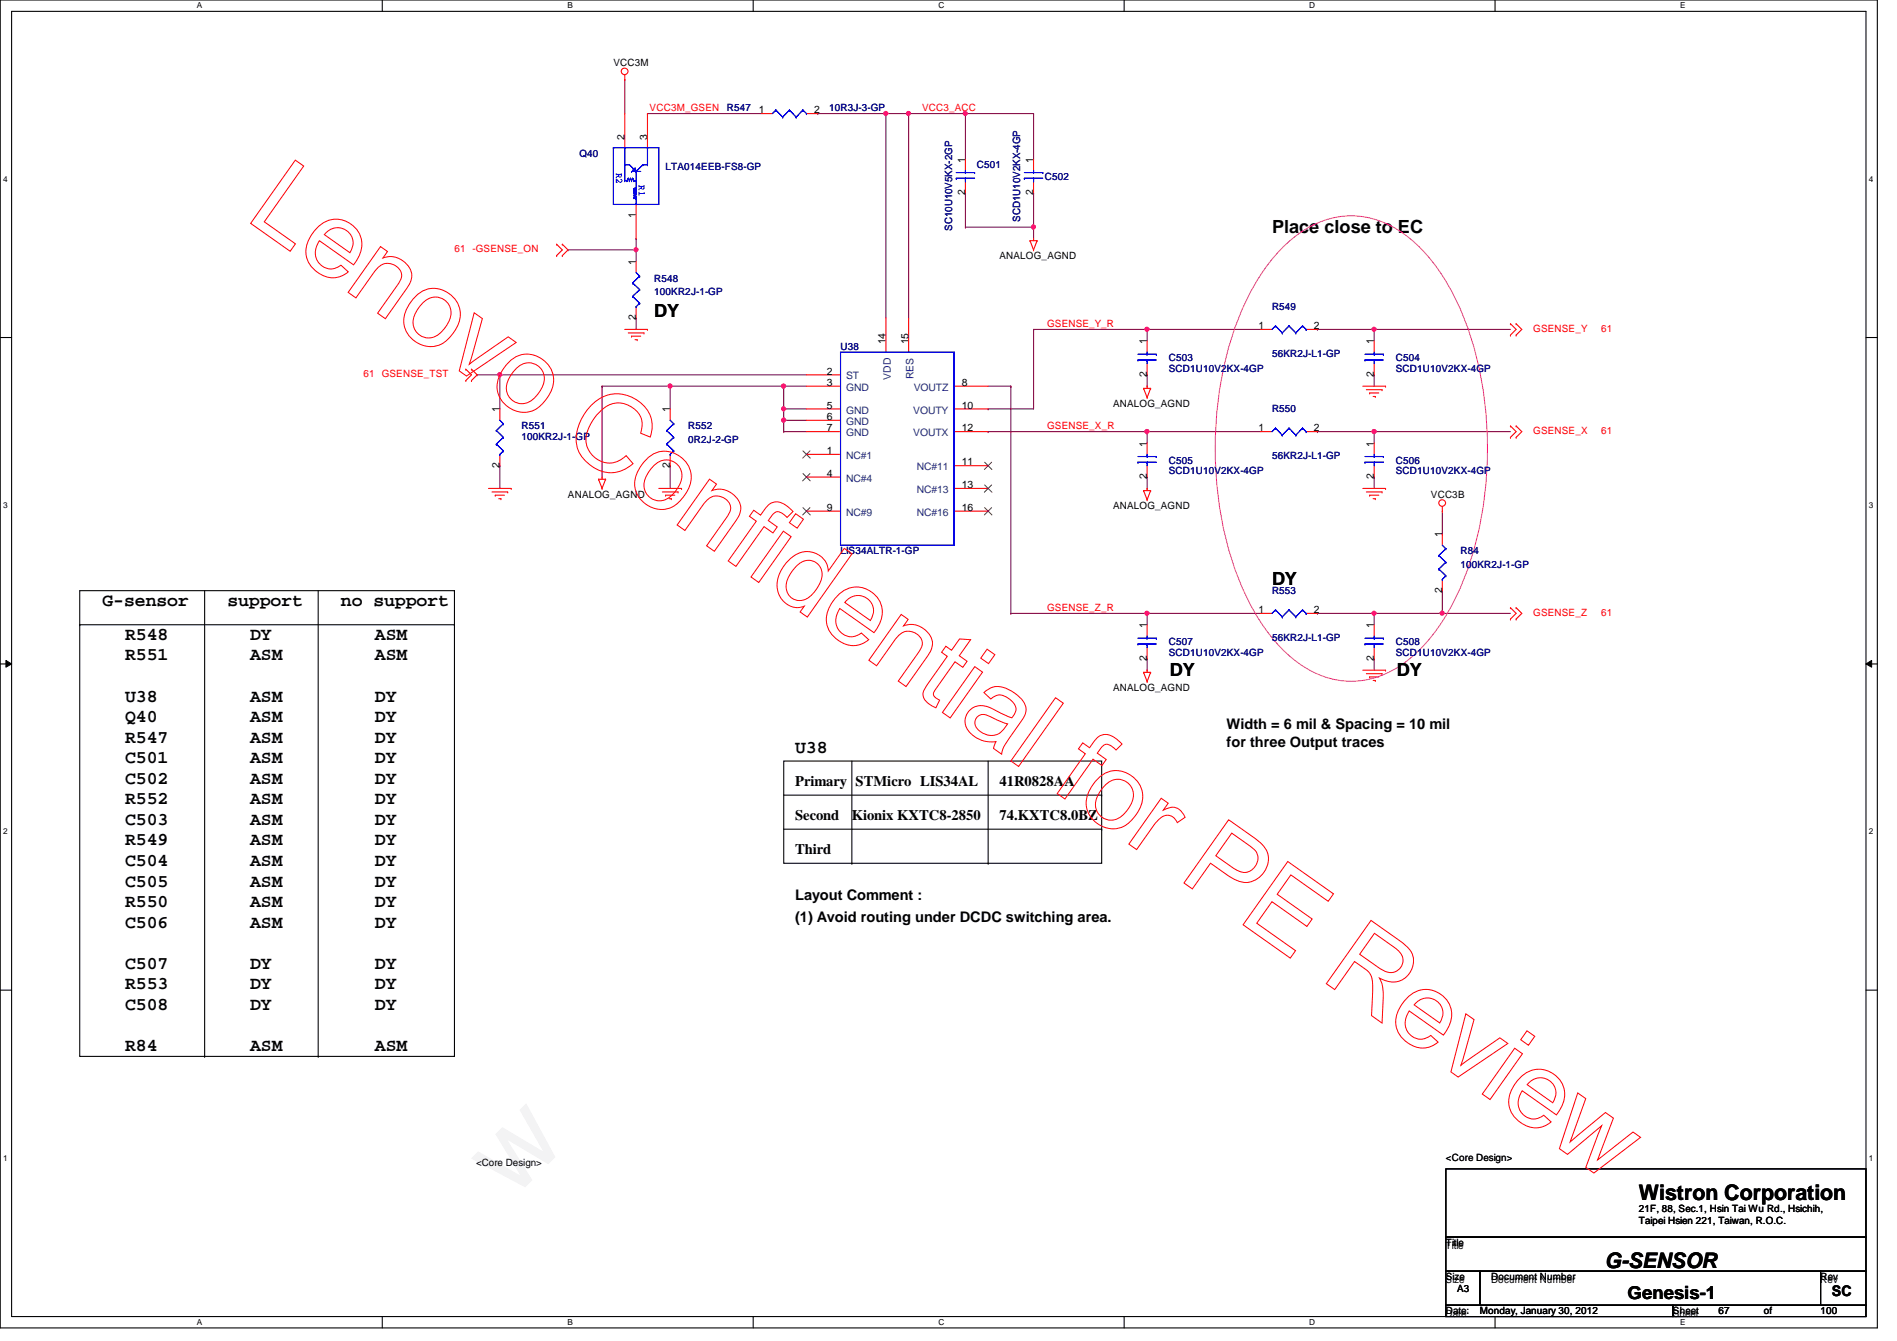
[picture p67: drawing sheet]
<svg xmlns="http://www.w3.org/2000/svg" width="297mm" height="210mm" viewBox="0 0 297 210" stroke-linecap="round" stroke-linejoin="round" font-family="sans-serif">
<defs><g id="words">
<g font-size="3.3">
<text x="256.6" y="187.9">Wistron Corporation</text>
<text x="251.3" y="198.5">G-SENSOR</text>
</g>
<g font-size="2.8">
<text x="199.2" y="36.4">Place close to EC</text>
<text x="102.4" y="49.6">DY</text>
<text x="16" y="94.8">G-sensor</text>
<text x="35.6" y="94.8">support</text>
<text x="53.4" y="94.8">no support</text>
<text x="199.2" y="91.5">DY</text>
<text x="19.6" y="100.2">R548</text>
<text x="39.2" y="100.2">DY</text>
<text x="58.7" y="100.2">ASM</text>
<text x="19.6" y="103.4">R551</text>
<text x="39.2" y="103.4">ASM</text>
<text x="58.7" y="103.4">ASM</text>
<text x="183.2" y="105.7">DY</text>
<text x="218.7" y="105.7">DY</text>
<text x="19.6" y="109.8">U38</text>
<text x="19.6" y="113">Q40</text>
<text x="39.2" y="109.8">ASM</text>
<text x="39.2" y="113">ASM</text>
<text x="58.7" y="109.8">DY</text>
<text x="58.7" y="113">DY</text>
<text x="19.6" y="116.2">R547</text>
<text x="19.6" y="119.5">C501</text>
<text x="39.2" y="116.2">ASM</text>
<text x="39.2" y="119.5">ASM</text>
<text x="58.7" y="116.2">DY</text>
<text x="58.7" y="119.5">DY</text>
<text x="124.5" y="117.9">U38</text>
<text x="19.6" y="122.7">C502</text>
<text x="19.6" y="125.9">R552</text>
<text x="39.2" y="122.7">ASM</text>
<text x="39.2" y="125.9">ASM</text>
<text x="58.7" y="122.7">DY</text>
<text x="58.7" y="125.9">DY</text>
<text x="19.6" y="129.1">C503</text>
<text x="39.2" y="129.1">ASM</text>
<text x="58.7" y="129.1">DY</text>
<text x="19.6" y="132.3">R549</text>
<text x="19.6" y="135.6">C504</text>
<text x="39.2" y="132.3">ASM</text>
<text x="39.2" y="135.6">ASM</text>
<text x="58.7" y="132.3">DY</text>
<text x="58.7" y="135.6">DY</text>
<text x="19.6" y="138.8">C505</text>
<text x="19.6" y="142">R550</text>
<text x="39.2" y="138.8">ASM</text>
<text x="39.2" y="142">ASM</text>
<text x="58.7" y="138.8">DY</text>
<text x="58.7" y="142">DY</text>
<text x="19.6" y="145.2">C506</text>
<text x="39.2" y="145.2">ASM</text>
<text x="58.7" y="145.2">DY</text>
<text x="19.6" y="151.6">C507</text>
<text x="19.6" y="154.9">R553</text>
<text x="39.2" y="151.6">DY</text>
<text x="39.2" y="154.9">DY</text>
<text x="58.7" y="151.6">DY</text>
<text x="58.7" y="154.9">DY</text>
<text x="19.6" y="158.1">C508</text>
<text x="39.2" y="158.1">DY</text>
<text x="58.7" y="158.1">DY</text>
<text x="19.6" y="164.5">R84</text>
<text x="39.2" y="164.5">ASM</text>
<text x="58.7" y="164.5">ASM</text>
<text x="254.8" y="203.4">Genesis-1</text>
</g>
<g font-size="2.3">
<text x="192.1" y="114.1">Width = 6 mil &amp; Spacing = 10 mil</text>
<text x="192.1" y="116.9">for three Output traces</text>
<text x="124.5" y="123">Primary</text>
<text x="134" y="123">STMicro LIS34AL</text>
<text x="156.5" y="123">41R0828AA</text>
<text x="124.5" y="128.4">Second</text>
<text x="133.4" y="128.4">Kionix KXTC8-2850</text>
<text x="156.5" y="128.4">74.KXTC8.0BZ</text>
<text x="124.5" y="133.7">Third</text>
<text x="124.5" y="140.8">Layout Comment :</text>
<text x="124.5" y="144.4">(1) Avoid routing under DCDC switching area.</text>
<text x="286.8" y="202.9">SC</text>
</g>
<g font-size="1.6">
<text x="96.1" y="10.3">VCC3M</text>
<text x="118.8" y="17.7">1</text>
<text x="127.5" y="17.7">2</text>
<text x="97.8" y="21.9" transform="rotate(-90 97.8 21.9)">2</text>
<text x="101.3" y="21.9" transform="rotate(-90 101.3 21.9)">3</text>
<text x="151.1" y="25.4" transform="rotate(-90 151.1 25.4)">1</text>
<text x="161.8" y="25.4" transform="rotate(-90 161.8 25.4)">1</text>
<text x="99.6" y="34.1" transform="rotate(-90 99.6 34.1)">1</text>
<text x="151.1" y="30.6" transform="rotate(-90 151.1 30.6)">2</text>
<text x="161.8" y="30.6" transform="rotate(-90 161.8 30.6)">2</text>
<text x="99.6" y="41.4" transform="rotate(-90 99.6 41.4)">1</text>
<text x="156.5" y="40.6">ANALOG_AGND</text>
<text x="99.6" y="50.1" transform="rotate(-90 99.6 50.1)">2</text>
<text x="138.7" y="53.9" transform="rotate(-90 138.7 53.9)">14</text>
<text x="142.2" y="53.9" transform="rotate(-90 142.2 53.9)">15</text>
<text x="179.6" y="53.9" transform="rotate(-90 179.6 53.9)">1</text>
<text x="197.1" y="51.5">1</text>
<text x="205.7" y="51.5">2</text>
<text x="215.1" y="53.9" transform="rotate(-90 215.1 53.9)">1</text>
<text x="129.5" y="58.6">2</text>
<text x="179.6" y="59" transform="rotate(-90 179.6 59)">2</text>
<text x="215.1" y="59" transform="rotate(-90 215.1 59)">2</text>
<text x="78.2" y="64.6" transform="rotate(-90 78.2 64.6)">1</text>
<text x="104.9" y="64.6" transform="rotate(-90 104.9 64.6)">1</text>
<text x="129.5" y="60.4">3</text>
<text x="129.5" y="64">5</text>
<text x="129.5" y="65.7">6</text>
<text x="150.6" y="60.4">8</text>
<text x="150.6" y="64">10</text>
<text x="174.3" y="63.7">ANALOG_AGND</text>
<text x="129.5" y="67.5">7</text>
<text x="129.5" y="71.1">1</text>
<text x="150.6" y="67.5">12</text>
<text x="179.6" y="69.9" transform="rotate(-90 179.6 69.9)">1</text>
<text x="197.1" y="67.5">1</text>
<text x="205.7" y="67.5">2</text>
<text x="215.1" y="69.9" transform="rotate(-90 215.1 69.9)">1</text>
<text x="78.2" y="73.2" transform="rotate(-90 78.2 73.2)">2</text>
<text x="88.9" y="77.9">ANALOG_AGND</text>
<text x="104.9" y="73.2" transform="rotate(-90 104.9 73.2)">2</text>
<text x="129.5" y="74.6">4</text>
<text x="150.6" y="76.4">13</text>
<text x="150.6" y="72.9">11</text>
<text x="179.6" y="75" transform="rotate(-90 179.6 75)">2</text>
<text x="215.1" y="75" transform="rotate(-90 215.1 75)">2</text>
<text x="224.1" y="77.9">VCC3B</text>
<text x="129.5" y="80">9</text>
<text x="150.6" y="80">16</text>
<text x="174.3" y="79.7">ANALOG_AGND</text>
<text x="225.8" y="84.1" transform="rotate(-90 225.8 84.1)">1</text>
<text x="197.1" y="96">1</text>
<text x="205.7" y="96">2</text>
<text x="225.8" y="92.8" transform="rotate(-90 225.8 92.8)">2</text>
<text x="179.6" y="98.3" transform="rotate(-90 179.6 98.3)">1</text>
<text x="215.1" y="98.3" transform="rotate(-90 215.1 98.3)">1</text>
<text x="179.6" y="103.5" transform="rotate(-90 179.6 103.5)">2</text>
<text x="215.1" y="103.5" transform="rotate(-90 215.1 103.5)">2</text>
<text x="174.3" y="108.1">ANALOG_AGND</text>
<text x="74.6" y="182.5">&lt;Core Design&gt;</text>
<text x="226.4" y="181.7">&lt;Core Design&gt;</text>
<text x="256.6" y="189.7">21F, 88, Sec.1, Hsin Tai Wu Rd., Hsichih,</text>
<text x="256.6" y="191.6">Taipei Hsien 221, Taiwan, R.O.C.</text>
<text x="226.4" y="195.5">Title</text>
<text x="226.4" y="195.1">Title</text>
<text x="226.4" y="200.8">Size</text>
<text x="226.4" y="200.4">Size</text>
<text x="228.2" y="202.2">A3</text>
<text x="233.5" y="200.8">Document Number</text>
<text x="233.5" y="200.4">Document Number</text>
<text x="285" y="200.8">Rev</text>
<text x="285.1" y="200.4">Rev</text>
<text x="226.4" y="206.2">Date:</text>
<text x="226.4" y="205.7">Date:</text>
<text x="231.7" y="205.7">Monday, January 30, 2012</text>
<text x="261.9" y="206.2">Sheet</text>
<text x="262" y="205.7">Sheet</text>
<text x="269.1" y="205.7">67</text>
<text x="276.2" y="205.7">of</text>
<text x="285.1" y="205.7">100</text>
</g>
<g font-size="1.6" fill="#f00">
<text x="101.7" y="17.4">VCC3M_GSEN</text>
<text x="144.4" y="17.4">VCC3_ACC</text>
<text x="71.2" y="39.5">61 -GSENSE_ON</text>
<text x="164" y="51.2">GSENSE_Y_R</text>
<text x="240.1" y="51.9">GSENSE_Y</text>
<text x="250.7" y="51.9">61</text>
<text x="56.9" y="59.1">61 GSENSE_TST</text>
<text x="164" y="67.2">GSENSE_X_R</text>
<text x="240.1" y="67.9">GSENSE_X</text>
<text x="250.7" y="67.9">61</text>
<text x="164" y="95.7">GSENSE_Z_R</text>
<text x="240.1" y="96.4">GSENSE_Z</text>
<text x="250.7" y="96.4">61</text>
</g>
<g font-size="1.6" fill="#000080">
<text x="113.8" y="17.4">R547</text>
<text x="129.8" y="17.4">10R3J-3-GP</text>
<text x="90.7" y="24.6">Q40</text>
<text x="104.2" y="26.7">LTA014EEB-FS8-GP</text>
<text x="152.9" y="26.3">C501</text>
<text x="163.6" y="28.1">C502</text>
<text x="159.8" y="34.7" transform="rotate(-90 159.8 34.7)">SCD1U10V2KX-4GP</text>
<text x="149.1" y="36.1" transform="rotate(-90 149.1 36.1)">SC10U10V5KX-2GP</text>
<text x="102.4" y="44.1">R548</text>
<text x="102.4" y="46.2">100KR2J-1-GP</text>
<text x="199.2" y="48.6">R549</text>
<text x="131.6" y="54.8">U38</text>
<text x="183" y="56.6">C503</text>
<text x="183" y="58.2">SCD1U10V2KX-4GP</text>
<text x="199.2" y="55.8">56KR2J-L1-GP</text>
<text x="218.6" y="56.6">C504</text>
<text x="218.6" y="58.2">SCD1U10V2KX-4GP</text>
<text x="199.2" y="64.6">R550</text>
<text x="81.7" y="67.2">R551</text>
<text x="81.7" y="68.8">100KR2J-1-GP</text>
<text x="107.8" y="67.2">R552</text>
<text x="107.8" y="69.3">0R2J-2-GP</text>
<text x="199.2" y="71.8">56KR2J-L1-GP</text>
<text x="183" y="72.6">C505</text>
<text x="183" y="74.2">SCD1U10V2KX-4GP</text>
<text x="218.6" y="72.6">C506</text>
<text x="218.6" y="74.2">SCD1U10V2KX-4GP</text>
<text x="131.6" y="86.8">LIS34ALTR-1-GP</text>
<text x="228.7" y="86.8">R84</text>
<text x="228.7" y="88.9">100KR2J-1-GP</text>
<text x="199.2" y="93">R553</text>
<text x="183" y="101">C507</text>
<text x="199.2" y="100.3">56KR2J-L1-GP</text>
<text x="218.6" y="101">C508</text>
<text x="183" y="102.6">SCD1U10V2KX-4GP</text>
<text x="218.6" y="102.6">SCD1U10V2KX-4GP</text>
</g>
<g font-size="1.6" fill="#00f">
<text x="96.5" y="27" transform="rotate(90 96.5 27)">R2</text>
<text x="100" y="29" transform="rotate(90 100 29)">R1</text>
</g>
<g font-size="1.6" fill="#004080">
<text x="132.5" y="59.4">ST</text>
<text x="139.5" y="59.5" transform="rotate(-90 139.5 59.5)">VDD</text>
<text x="143" y="59.4" transform="rotate(-90 143 59.4)">RES</text>
<text x="132.5" y="61.2">GND</text>
<text x="132.5" y="64.7">GND</text>
<text x="143" y="64.7">VOUTY</text>
<text x="143.1" y="61.2">VOUTZ</text>
<text x="132.5" y="66.5">GND</text>
<text x="132.5" y="68.3">GND</text>
<text x="132.5" y="71.8">NC#1</text>
<text x="143" y="68.3">VOUTX</text>
<text x="132.5" y="75.4">NC#4</text>
<text x="143.5" y="77.2">NC#13</text>
<text x="143.5" y="73.6">NC#11</text>
<text x="132.5" y="80.7">NC#9</text>
<text x="143.5" y="80.7">NC#16</text>
</g>
<g font-size="1.3">
<text x="30.8" y="1.3">A</text>
<text x="88.9" y="1.3">B</text>
<text x="146.9" y="1.3">C</text>
<text x="205" y="1.3">D</text>
<text x="263.1" y="1.3">E</text>
<text x=".5" y="28.4">4</text>
<text x="292.6" y="28.4">4</text>
<text x=".5" y="79.5">3</text>
<text x="292.6" y="79.5">3</text>
<text x=".5" y="130.6">2</text>
<text x="292.6" y="130.6">2</text>
<text x=".5" y="181.7">1</text>
<text x="292.6" y="181.7">1</text>
<text x="30.8" y="207.4">A</text>
<text x="88.9" y="207.4">B</text>
<text x="146.9" y="207.4">C</text>
<text x="205" y="207.4">D</text>
<text x="263.1" y="207.4">E</text>
</g>
</g></defs>
<path d="M0 0h294v207.9h-294zM1.8 1.8h290.4v204.3h-290.4z" fill="none" stroke="#000" stroke-width=".17"/>
<g fill="#fff">
<path d="M30.8 .2h.8v1.4h-.8z"/>
<path d="M30.8 206.2h.8v1.4h-.8z"/>
</g>
<path d="M59.9 0v1.8M59.9 206.1v1.8" fill="none" stroke="#000" stroke-width=".17"/>
<g fill="#fff">
<path d="M88.9 .2h.8v1.4h-.8z"/>
<path d="M88.9 206.2h.8v1.4h-.8z"/>
</g>
<path d="M117.9 0v1.8M117.9 206.1v1.8" fill="none" stroke="#000" stroke-width=".17"/>
<g fill="#fff">
<path d="M146.9 .2h.9v1.4h-.9z"/>
<path d="M146.9 206.2h.9v1.4h-.9z"/>
</g>
<path d="M176 0v1.8M176 206.1v1.8" fill="none" stroke="#000" stroke-width=".17"/>
<g fill="#fff">
<path d="M205 .2h.9v1.4h-.9z"/>
<path d="M205 206.2h.9v1.4h-.9z"/>
</g>
<path d="M234.1 0v1.8M234.1 206.1v1.8" fill="none" stroke="#000" stroke-width=".17"/>
<g fill="#fff">
<path d="M263.1 .2h.8v1.4h-.8z"/>
<path d="M263.1 206.2h.8v1.4h-.8z"/>
<path d="M.5 27.3h.7v1.4h-.7z"/>
<path d="M292.6 27.3h.7v1.4h-.7z"/>
<path d="M.5 78.4h.7v1.4h-.7z"/>
<path d="M292.6 78.4h.7v1.4h-.7z"/>
</g>
<path d="M0 52.8h1.8M292.2 52.8h1.8" fill="none" stroke="#000" stroke-width=".17"/>
<g fill="#fff">
<path d="M.5 129.5h.7v1.4h-.7z"/>
<path d="M292.6 129.5h.7v1.4h-.7z"/>
</g>
<path d="M0 103.9h1.8M292.2 103.9h1.8" fill="none" stroke="#000" stroke-width=".17"/>
<path d="M.9 103.4l.9 .5-.9 .5zM292.2 103.9l.9-.5v1z" fill="#000"/>
<path d="M.9 103.4l.9 .5-.9 .5zM292.2 103.9l.9-.5v1z" fill="none" stroke="#000" stroke-width=".16"/>
<g fill="#fff">
<path d="M.5 180.5h.7v1.4h-.7z"/>
<path d="M292.6 180.5h.7v1.4h-.7z"/>
</g>
<path d="M0 155h1.8M292.2 155h1.8" fill="none" stroke="#000" stroke-width=".17"/>
<path d="M179.6 67.6h.1M179.6 67.6h17.8" fill="none" stroke="#800040" stroke-width=".17"/>
<circle cx="179.6" cy="67.5" r=".32" fill="#f0f"/>
<circle cx="179.6" cy="67.5" r=".32" fill="none" stroke="#f0f" stroke-width=".17"/>
<path d="M161.8 51.6h.1M161.8 51.6v12.4h-7.1M179.6 58.7h.1M179.6 51.6h.1M179.6 51.6v1.7M179.6 58.7v1.8M179.6 51.6h17.8M154.7 64h.1M179.6 67.6h.1M179.6 74.7h.1M179.6 67.6v1.7M179.6 74.7v1.8" fill="none" stroke="#800040" stroke-width=".17"/>
<circle cx="179.6" cy="51.5" r=".32" fill="#f0f"/>
<circle cx="179.6" cy="51.5" r=".32" fill="none" stroke="#f0f" stroke-width=".17"/>
<path d="M215.2 51.6h.1M215.2 58.7h.1M215.2 51.6v1.7M215.2 58.7v1.8M215.2 67.6h.1M215.2 74.7h.1M215.2 67.6v1.7M215.2 74.7v1.8M215.2 67.6h21.3" fill="none" stroke="#800040" stroke-width=".17"/>
<circle cx="215.2" cy="67.5" r=".32" fill="#f0f"/>
<circle cx="215.2" cy="67.5" r=".32" fill="none" stroke="#f0f" stroke-width=".17"/>
<path d="M215.2 51.6h.1M215.2 51.6h21.3" fill="none" stroke="#800040" stroke-width=".17"/>
<circle cx="215.2" cy="51.5" r=".32" fill="#f0f"/>
<circle cx="215.2" cy="51.5" r=".32" fill="none" stroke="#f0f" stroke-width=".17"/>
<path d="M161.8 51.6h.1M161.8 51.6h17.8M206.3 51.6h.1M206.3 51.6h8.9M104.9 60.5h.1M104.9 60.5v3.5M122.7 64h.1M122.7 64v1.8M154.7 67.6h.1M154.7 67.6h24.9M206.3 67.6h.1M206.3 67.6h8.9" fill="none" stroke="#800040" stroke-width=".17"/>
<circle cx="122.7" cy="64" r=".32" fill="#f0f"/>
<circle cx="122.7" cy="64" r=".32" fill="none" stroke="#f0f" stroke-width=".17"/>
<path d="M94.3 60.5h.1M94.3 60.5h28.4M104.9 60.5h.1M122.7 65.8h.1M122.7 65.8h3.6" fill="none" stroke="#800040" stroke-width=".17"/>
<circle cx="104.9" cy="60.4" r=".32" fill="#f0f"/>
<circle cx="104.9" cy="60.4" r=".32" fill="none" stroke="#f0f" stroke-width=".17"/>
<path d="M122.7 60.5h.1M122.7 60.5h3.6" fill="none" stroke="#800040" stroke-width=".17"/>
<circle cx="122.7" cy="60.4" r=".32" fill="#f0f"/>
<circle cx="122.7" cy="60.4" r=".32" fill="none" stroke="#f0f" stroke-width=".17"/>
<path d="M88.9 39.1h.1M88.9 39.1h10.7M94.3 60.5h.1M94.3 60.5v14.2M104.9 72.9h.1M104.9 72.9v3.6" fill="none" stroke="#800040" stroke-width=".17"/>
<circle cx="99.6" cy="39.1" r=".32" fill="#f0f"/>
<circle cx="99.6" cy="39.1" r=".32" fill="none" stroke="#f0f" stroke-width=".17"/>
<path d="M97.8 12.4h.1M97.8 12.4v5.4M151.2 17.8h.1M151.2 17.8h10.6M99.6 49.8h.1M99.6 49.8v1.8" fill="none" stroke="#800040" stroke-width=".17"/>
<circle cx="151.1" cy="17.8" r=".32" fill="#f0f"/>
<circle cx="151.1" cy="17.8" r=".32" fill="none" stroke="#f0f" stroke-width=".17"/>
<path d="M151.2 17.8h.1M151.2 17.8v7.1M151.2 35.6h.1M151.2 35.6h10.6" fill="none" stroke="#800040" stroke-width=".17"/>
<circle cx="161.8" cy="35.5" r=".32" fill="#f0f"/>
<circle cx="161.8" cy="35.5" r=".32" fill="none" stroke="#f0f" stroke-width=".17"/>
<path d="M142.3 17.8h.1M142.3 17.8h8.9M99.6 39.1h.1M99.6 37.3h.1M99.6 37.3v3.6M151.2 30.2h.1M151.2 30.2v5.4M161.8 35.6h.1M161.8 30.2h.1M161.8 30.2v7.1" fill="none" stroke="#800040" stroke-width=".17"/>
<circle cx="142.3" cy="17.8" r=".32" fill="#f0f"/>
<circle cx="142.3" cy="17.8" r=".32" fill="none" stroke="#f0f" stroke-width=".17"/>
<g fill="none" stroke="#800040" stroke-width=".17">
<path d="M101.4 17.8h.1M101.4 17.8h17.8M138.7 17.8h.1M138.7 17.8h3.6M161.8 17.8h.1M161.8 17.8v7.1M74.7 58.7h.1M74.7 58.7h51.6M78.3 58.7h.1M78.3 58.7v5.3M78.3 72.9h.1M78.3 72.9v3.6"/>
<path d="M122.7 64h.1M122.7 64h3.6"/>
</g>
<circle cx="78.2" cy="58.6" r=".32" fill="#f0f"/>
<circle cx="78.2" cy="58.6" r=".32" fill="none" stroke="#f0f" stroke-width=".17"/>
<path d="M158.3 96h.1M158.3 96h21.3M179.6 96h.1M179.6 96v1.8M206.3 96h.1M206.3 96h8.9M225.8 96h.1M225.8 96h10.7" fill="none" stroke="#800040" stroke-width=".17"/>
<circle cx="225.8" cy="96" r=".32" fill="#f0f"/>
<circle cx="225.8" cy="96" r=".32" fill="none" stroke="#f0f" stroke-width=".17"/>
<path d="M179.6 96h.1M179.6 96h17.8M215.2 96h.1M215.2 96v1.8M179.6 103.1h.1M179.6 103.1v1.8M215.2 103.1h.1M215.2 103.1v1.8" fill="none" stroke="#800040" stroke-width=".17"/>
<circle cx="179.6" cy="96" r=".32" fill="#f0f"/>
<circle cx="179.6" cy="96" r=".32" fill="none" stroke="#f0f" stroke-width=".17"/>
<path d="M138.7 17.8h.1M138.7 17.8v32M142.3 17.8h.1M142.3 17.8v32M122.7 60.5h.1M122.7 60.5v3.5M154.7 60.5h3.6M158.3 60.5h.1M158.3 60.5v35.5" fill="none" stroke="#800040" stroke-width=".17"/>
<circle cx="138.7" cy="17.8" r=".32" fill="#f0f"/>
<circle cx="138.7" cy="17.8" r=".32" fill="none" stroke="#f0f" stroke-width=".17"/>
<path d="M128.1 17.8h.1M128.1 17.8h10.6M122.7 67.6h.1M122.7 65.8h.1M122.7 67.6h3.6M122.7 65.8v1.8" fill="none" stroke="#800040" stroke-width=".17"/>
<circle cx="122.7" cy="65.8" r=".32" fill="#f0f"/>
<circle cx="122.7" cy="65.8" r=".32" fill="none" stroke="#f0f" stroke-width=".17"/>
<path d="M215.2 96h.1M215.2 96h10.6M225.8 83.6h.1M225.8 96h.1M225.8 80v3.6M225.8 92.5v3.5" fill="none" stroke="#800040" stroke-width=".17"/>
<circle cx="215.2" cy="96" r=".32" fill="#f0f"/>
<g fill="none" stroke="#f0f" stroke-width=".17">
<path d="M201.3 38.3a14.3 14.3 0 0 1 13.4-4.1 19.4 19.4 0 0 1 10.9 8.5 47.4 47.4 0 0 1 7.1 22.1 55.5 55.5 0 0 1-5 29.3 24.5 24.5 0 0 1-10 11 13.4 13.4 0 0 1-15.1-1.9 30.7 30.7 0 0 1-8.9-13.2 59.1 59.1 0 0 1 0-39.6 33 33 0 0 1 7.6-12.1z"/>
<circle cx="215.2" cy="96" r=".32"/>
</g>
<g fill="none" stroke="#f00" stroke-width=".17">
<path d="M97.8 12.4h.1M97.8 11.7v.7M97.8 17.8v5.3M101.4 17.8v5.3M119.2 17.8h1.7M126.3 17.8h1.8M87.2 38.2h.1M87.2 38.2l.8 .9-.8 .9M88 38.2h.1M88 38.2l.9 .9-.9 .9M99.6 32v5.3M151.2 24.9v1.8"/>
<path d="M151.2 28.4v1.8M161.3 37.7h.1M161.3 37.7h1.1M161.3 37.7l.5 1.4M161.8 37.3h.1M161.8 39.1h.1M161.8 24.9v1.8M161.8 28.4v1.8M161.8 37.3v.4M162.4 37.7h.1M162.4 37.7l-.6 1.4M72.9 57.8h.1"/>
<path d="M72.9 59.6h.1M72.9 57.8l.9 .9-.9 .9M73.8 59.6h.1M73.8 57.8h.1M73.8 57.8l.9 .9-.9 .9M87.2 40h.1M88 40h.1M97.8 51.6h3.6M98.4 52.1h2.4M98.9 52.6h.1M98.9 52.6h1.4M99.4 53.2h.4"/>
<path d="M99.6 40.9v1.8M99.6 48v1.8M99.8 53.2h.1M100.8 52.1h.1M101.4 51.6h.1M126.3 58.7h5.3M138.7 49.8v5.3M142.3 49.8v5.3M179.6 53.3v1.8M179.6 56.9v1.8M197.4 51.6h1.8M204.5 51.6h1.8"/>
<path d="M215.2 53.3v1.8M215.2 56.9v1.8M236.5 52.5h.1M236.5 50.7h.1M236.5 50.7l.9 .9-.9 .9M237.4 52.5h.1M237.4 50.7h.1M237.4 50.7l.9 .9-.9 .9M76.5 76.5h3.5M77 77h2.5M77.6 77.5h.1M77.6 77.5h1.4"/>
<path d="M78.1 78.1h.3M78.3 64v1.8M78.3 71.1v1.8M78.4 78.1h.1M79.5 77h.1M80 76.5h.1M93.7 75h.1M93.7 75h1.1M93.7 75l.6 1.5M94.3 74.7h.1M94.3 76.5h.1M94.3 74.7v.3"/>
<path d="M94.8 75h.1M94.8 75l-.5 1.5M103.2 76.5h3.5M103.7 77h2.5M104.2 77.5h.1M104.2 77.5h1.5M104.8 78.1h.3M104.9 64v1.8M104.9 71.1v1.8M105.1 78.1h.1M106.2 77h.1M106.7 76.5h.1"/>
<path d="M126.3 60.5h5.3M126.3 64h5.3M126.3 65.8h5.3M126.3 67.6h5.3M126.3 71.1h5.3M126.3 74.7h5.3M149.4 60.5h5.3M149.4 76.5h5.3M149.4 64h5.3M149.4 67.6h5.3M149.4 72.9h5.3M179.1 76.8h.1"/>
<path d="M179.1 60.8h.1M179.1 76.8h1.1M179.1 76.8l.5 1.4M179.1 60.8h1.1M179.1 60.8l.5 1.4M179.6 76.5h.1M179.6 78.2h.1M179.6 60.5h.1M179.6 62.2h.1M179.6 60.5v.3M179.6 69.3v1.8M179.6 72.9v1.8"/>
<path d="M179.6 76.5v.3M180.2 76.8h.1M180.2 60.8h.1M180.2 76.8l-.6 1.4M180.2 60.8l-.6 1.4M197.4 67.6h1.8M204.5 67.6h1.8M213.4 60.5h3.6M213.4 76.5h3.6M213.9 61h2.5M213.9 77h2.5M214.5 61.5h.1"/>
<path d="M214.5 77.5h.1M214.5 61.5h1.4M214.5 77.5h1.4M215 62.1h.3M215 78.1h.3M215.2 69.3v1.8M215.2 72.9v1.8M215.3 62.1h.1M215.3 78.1h.1M216.4 61h.1M216.4 77h.1M217 60.5h.1"/>
<path d="M217 76.5h.1M225.8 79.3v.7M236.5 68.5h.1M236.5 66.7h.1M236.5 66.7l.9 .9-.9 .9M237.4 68.5h.1M237.4 66.7h.1M237.4 66.7l.9 .9-.9 .9M126.3 80h5.3M149.4 80h5.3M179.6 97.8v1.8M197.4 96h1.8"/>
<path d="M204.5 96h1.8M215.2 97.8v1.8M225.8 80h.1M225.8 83.6v1.7M225.8 90.7v1.8M236.5 96.9h.1M236.5 95.1h.1M236.5 95.1l.9 .9-.9 .9M237.4 96.9h.1M237.4 95.1h.1M237.4 95.1l.9 .9-.9 .9M179.1 105.2h.1"/>
<path d="M179.1 105.2h1.1M179.1 105.2l.5 1.5M179.6 104.9h.1M179.6 106.7h.1M179.6 101.3v1.8M179.6 104.9v.3M180.2 105.2h.1M180.2 105.2l-.6 1.5M213.4 104.9h3.6M213.9 105.5h2.5M214.5 106h.1M214.5 106h1.4"/>
<path d="M215 106.5h.3M215.2 101.3v1.8M215.3 106.5h.1M216.4 105.5h.1M217 104.9h.1"/>
<circle cx="97.8" cy="11.2" r=".52"/>
<circle cx="225.8" cy="78.7" r=".52"/>
</g>
<g fill="none" stroke="#000" stroke-width=".17">
<path d="M12.5 97.8h58.7v67.6h-58.7zM12.5 97.8h.1M32 92.5v72.9M49.8 92.5v72.9M71.2 92.5h.1M71.2 97.8h.1M71.2 92.5h-58.7v5.3M71.2 92.5v5.3M122.7 119.1h49.8v16h-49.8zM133.4 119.1v16M154.7 119.1v16M122.7 124.5h49.8"/>
<path d="M122.7 129.8h49.8M133.4 135.1h.1M154.7 135.1h.1M172.5 124.5h.1M172.5 129.8h.1M32 165.4h.1M49.8 165.4h.1M226.4 183h65.8v10.6h-65.8zM226.4 193.6h65.8v5.4h-65.8zM226.4 199h5.3v5.3h-5.3zM231.7 199h53.4v5.3h-53.4zM285.1 199h7.1v5.3h-7.1z"/>
<path d="M226.4 204.3h35.6v1.8h-35.6zM262 204.3h30.2v1.8h-30.2z"/>
</g>
<g fill="none" stroke="#00f" stroke-width=".17">
<path d="M121.5 17.2h.1M121.5 17.2l-.6 .6M121.5 17.2l1.1 1.1M122.6 18.3h.1M123.6 17.2h.1M123.6 17.2l-1 1.1M123.6 17.2l1.1 1.1M124.7 18.3h.1M125.7 17.2h.1M125.7 17.2l-1 1.1M125.7 17.2l.6 .6M126.3 17.8h.1"/>
<path d="M96.1 23.1h7.1v8.9h-7.1zM96.1 23.1h.1M97.8 25.8h.1M97.8 23.1h.1M97.8 28.3h.1M97.8 25.8h.7l1.1 1M97.8 23.1v5.2M97.8 28.3h.4M98.2 28.3h.1M98.4 27.9h.1M98.4 27.9l.1 .4M98.4 27.9l-.2 .4"/>
<path d="M98.5 28.3h.1M98.7 27.9h.1M98.7 27.9l.2 .4M98.7 27.9l-.2 .4M98.9 28.3h.1M98.9 26.8h.1M98.9 26.8h1.4M99.1 27.9h.1M99.1 26.7h.1M99.1 27.9l.2 .4M99.1 27.9l-.2 .4M99.1 26.7l.5 .1"/>
<path d="M99.3 30.9h.1M99.3 30.6h.1M99.3 30.2h.1M99.3 29.9h.1M99.3 29.5h.1M99.3 28.3h.1M99.3 30.9l.3 .2M99.3 30.6l.3 .2M99.3 30.2l.3 .2M99.3 29.9l.3 .2M99.3 29.5l.3 .2M99.3 28.3h.3"/>
<path d="M99.4 26.3h.1M99.4 26.3l.2 .5M99.4 26.3l-.3 .4M99.6 31.1h.1M99.6 30.8h.1M99.6 30.4h.1M99.6 30.1h.1M99.6 29.7h.1M99.6 29.3h.1M99.6 26.8h.1M99.6 26.8v2.5M99.6 31.1v.9"/>
<path d="M99.6 30.8l-.3 .1M99.6 30.4l-.3 .2M99.6 30.1l-.3 .1M99.6 29.7l-.3 .2M99.6 29.3l-.3 .2M100.7 25.8h.1M100.7 25.8h.7M100.7 25.8l-1.1 1M101.4 25.8h.1M101.4 23.1h.1M101.4 23.1v2.7M149.7 27.9h.1"/>
<path d="M149.7 27h2.9M149.7 27.9h2.9M151.2 27h.1M151.2 27.9h.1M151.2 26.7v.3M151.2 27.9v.5M152.6 27h.1M160.4 27.9h.1M160.4 27h2.9M160.4 27.9h2.9M161.8 27h.1M161.8 27.9h.1"/>
<path d="M161.8 26.7v.3M161.8 27.9v.5M163.3 27h.1M99.1 44.3h.1M99.1 46.4h.1M99.1 44.3l1.1 1M99.1 46.4l1.1 1.1M99.6 48h.1M99.6 42.7l.6 .5M100.2 43.2h.1M100.2 45.3h.1M100.2 47.5h.1"/>
<path d="M100.2 43.2l-1.1 1.1M100.2 45.3l-1.1 1.1M100.2 47.5l-.6 .5M131.6 55.1h17.8v30.2h-17.8zM178.2 56.3h.1M178.2 55.5h2.9M178.2 56.3h2.9M179.6 55.5h.1M179.6 56.3h.1M179.6 55.1v.4M179.6 56.3v.6M181.1 55.5h.1"/>
<path d="M199.7 51h.1M199.7 51l-.5 .6M199.7 51l1.1 1.1M200.8 52.1h.1M201.8 51h.1M201.8 51l-1 1.1M201.8 51l1.1 1.1M202.9 52.1h.1M204 51h.1M204 51l-1.1 1.1M204 51l.5 .6M204.5 51.6h.1"/>
<path d="M213.7 56.3h.1M213.7 55.5h2.9M213.7 56.3h2.9M215.2 55.5h.1M215.2 56.3h.1M215.2 55.1v.4M215.2 56.3v.6M216.6 55.5h.1M77.7 67.4h.1M77.7 69.5h.1M77.7 67.4l1.1 1.1M77.7 69.5l1.1 1.1"/>
<path d="M78.3 71.1h.1M78.3 65.8l.5 .5M78.8 66.3h.1M78.8 68.5h.1M78.8 70.6h.1M78.8 66.3l-1.1 1.1M78.8 68.5l-1.1 1M78.8 70.6l-.5 .5M104.4 67.4h.1M104.4 69.5h.1M104.4 67.4l1.1 1.1M104.4 69.5l1.1 1.1"/>
<path d="M104.9 71.1h.1M104.9 65.8l.6 .5M105.5 66.3h.1M105.5 68.5h.1M105.5 70.6h.1M105.5 66.3l-1.1 1.1M105.5 68.5l-1.1 1M105.5 70.6l-.6 .5M178.2 72.3h.1M178.2 71.5h2.9M178.2 72.3h2.9M179.6 71.5h.1"/>
<path d="M179.6 72.3h.1M179.6 71.1v.4M179.6 72.3v.6M181.1 71.5h.1M199.7 67h.1M199.7 67l-.5 .6M199.7 67l1.1 1.1M200.8 68.1h.1M201.8 67h.1M201.8 67l-1 1.1M201.8 67l1.1 1.1M202.9 68.1h.1"/>
<path d="M204 67h.1M204 67l-1.1 1.1M204 67l.5 .6M204.5 67.6h.1M213.7 72.3h.1M213.7 71.5h2.9M213.7 72.3h2.9M215.2 71.5h.1M215.2 72.3h.1M215.2 71.1v.4M215.2 72.3v.6M216.6 71.5h.1"/>
<path d="M178.2 99.9h2.9M179.6 99.9h.1M179.6 99.6v.3M181.1 99.9h.1M199.7 95.5h.1M199.7 95.5l-.5 .5M199.7 95.5l1.1 1.1M200.8 96.6h.1M201.8 95.5h.1M201.8 95.5l-1 1.1M201.8 95.5l1.1 1.1M202.9 96.6h.1"/>
<path d="M204 95.5h.1M204 95.5l-1.1 1.1M204 95.5l.5 .5M204.5 96h.1M213.7 99.9h2.9M215.2 99.9h.1M215.2 99.6v.3M216.6 99.9h.1M225.3 87h.1M225.3 89.1h.1M225.3 87l1.1 1M225.3 89.1l1.1 1"/>
<path d="M225.8 90.7h.1M225.8 85.3l.6 .6M226.4 85.9h.1M226.4 88h.1M226.4 90.1h.1M226.4 85.9l-1.1 1.1M226.4 88l-1.1 1.1M226.4 90.1l-.6 .6M178.2 100.8h.1M178.2 100.8h2.9M179.6 100.8h.1M179.6 100.8v.5"/>
<path d="M213.7 100.8h.1M213.7 100.8h2.9M215.2 100.8h.1M215.2 100.8v.5"/>
</g>
<path d="M125.7 70.6l1.2 1.1M125.7 74.1l1.2 1.2M125.7 79.5l1.2 1.1M126.8 70.6l-1.1 1.1M126.8 74.1l-1.1 1.2M126.8 79.5l-1.1 1.1M154.2 79.5l1.1 1.1M154.2 75.9l1.1 1.1M154.2 72.3l1.1 1.2M155.3 79.5l-1.2 1.1M155.3 75.9l-1.2 1.1M155.3 72.3l-1.2 1.2" fill="none" stroke="#804000" stroke-width=".16"/>
<circle cx="179.6" cy="67.5" r=".32" fill="#f0f"/>
<circle cx="179.6" cy="67.5" r=".32" fill="none" stroke="#f0f" stroke-width=".17"/>
<circle cx="179.6" cy="51.5" r=".32" fill="#f0f"/>
<circle cx="179.6" cy="51.5" r=".32" fill="none" stroke="#f0f" stroke-width=".17"/>
<circle cx="215.2" cy="67.5" r=".32" fill="#f0f"/>
<circle cx="215.2" cy="67.5" r=".32" fill="none" stroke="#f0f" stroke-width=".17"/>
<circle cx="215.2" cy="51.5" r=".32" fill="#f0f"/>
<circle cx="215.2" cy="51.5" r=".32" fill="none" stroke="#f0f" stroke-width=".17"/>
<circle cx="122.7" cy="64" r=".32" fill="#f0f"/>
<circle cx="122.7" cy="64" r=".32" fill="none" stroke="#f0f" stroke-width=".17"/>
<circle cx="104.9" cy="60.4" r=".32" fill="#f0f"/>
<circle cx="104.9" cy="60.4" r=".32" fill="none" stroke="#f0f" stroke-width=".17"/>
<circle cx="122.7" cy="60.4" r=".32" fill="#f0f"/>
<circle cx="122.7" cy="60.4" r=".32" fill="none" stroke="#f0f" stroke-width=".17"/>
<circle cx="99.6" cy="39.1" r=".32" fill="#f0f"/>
<circle cx="99.6" cy="39.1" r=".32" fill="none" stroke="#f0f" stroke-width=".17"/>
<circle cx="151.1" cy="17.8" r=".32" fill="#f0f"/>
<circle cx="151.1" cy="17.8" r=".32" fill="none" stroke="#f0f" stroke-width=".17"/>
<circle cx="161.8" cy="35.5" r=".32" fill="#f0f"/>
<circle cx="161.8" cy="35.5" r=".32" fill="none" stroke="#f0f" stroke-width=".17"/>
<circle cx="142.3" cy="17.8" r=".32" fill="#f0f"/>
<circle cx="142.3" cy="17.8" r=".32" fill="none" stroke="#f0f" stroke-width=".17"/>
<circle cx="78.2" cy="58.6" r=".32" fill="#f0f"/>
<circle cx="78.2" cy="58.6" r=".32" fill="none" stroke="#f0f" stroke-width=".17"/>
<circle cx="225.8" cy="96" r=".32" fill="#f0f"/>
<circle cx="225.8" cy="96" r=".32" fill="none" stroke="#f0f" stroke-width=".17"/>
<circle cx="179.6" cy="96" r=".32" fill="#f0f"/>
<circle cx="179.6" cy="96" r=".32" fill="none" stroke="#f0f" stroke-width=".17"/>
<circle cx="138.7" cy="17.8" r=".32" fill="#f0f"/>
<circle cx="138.7" cy="17.8" r=".32" fill="none" stroke="#f0f" stroke-width=".17"/>
<circle cx="122.7" cy="65.8" r=".32" fill="#f0f"/>
<circle cx="122.7" cy="65.8" r=".32" fill="none" stroke="#f0f" stroke-width=".17"/>
<circle cx="215.2" cy="96" r=".32" fill="#f0f"/>
<circle cx="215.2" cy="96" r=".32" fill="none" stroke="#f0f" stroke-width=".17"/>
<g fill="none" stroke="#f00" stroke-width=".16">
<path d="M46.2 25.1l1.4 .9-6.2 8.7 4.9 3.5-.9 1.1-6.2-4.3zM49.8 35.5a4 4 0 0 1 5.4-.2 4 4 0 0 1 .7 5.3l-.5 .9-5.4-3.8a2.7 2.7 0 0 0 1.5 4.4h.3a2.86 2.86 0 0 0 1.6-.6l1.1 1.1a3.8 3.8 0 0 1-5.2-.3 4 4 0 0 1-.4-5.8zM51.1 36.4a2.44 2.44 0 0 1 3.3-.2 2.44 2.44 0 0 1 .4 3.4l-4-2.9zM59.6 38.6l1.1 .8-.7 1a3.4 3.4 0 0 1 4.5 3l-.2 .6-.4 .7-3.6 5.2-1.2-.9 3.1-4.3a1.9 1.9 0 0 0 .4-2.4 2.25 2.25 0 0 0-3.7-.1l-3.2 4.4-1.2-.8zM65.1 46.3a4.1 4.1 0 0 1 5.7 0 4.1 4.1 0 0 1 .3 5.7 4.1 4.1 0 0 1-5.1 2 4.1 4.1 0 0 1-2.7-4.7l.7-1.5zM66.3 47.3a2.5 2.5 0 0 1 3.3-.3 2.5 2.5 0 0 1 .7 3.2 3.9 3.9 0 0 1-3.2 2.7 2.56 2.56 0 0 1-2.3-1.5 2.56 2.56 0 0 1 .4-2.7zM74.3 49l1.2 .9-2 7.1 6.1-4.3 1.2 .9-7.8 5.3-1.1-.8zM79.7 56.6a4.1 4.1 0 0 1 5.7 0 4.1 4.1 0 0 1 .3 5.7 4.1 4.1 0 0 1-5 2 4.1 4.1 0 0 1-2.8-4.7l.7-1.5zM81 57.6a2.5 2.5 0 0 1 3.2-.3 2.5 2.5 0 0 1 .7 3.2 3.9 3.9 0 0 1-3.2 2.7 2.56 2.56 0 0 1-2.2-1.5 2.56 2.56 0 0 1 .3-2.7zM92.5 63.6a5.5 5.5 0 0 1 5.7-1.7 5.5 5.5 0 0 1 3.9 4.4v1.1l-.3 1-1.5-.6a3.3 3.3 0 0 0-2.1-4.4 3.8 3.8 0 0 0-4.5 1.3 5.7 5.7 0 0 0-1.8 5.1 3.6 3.6 0 0 0 6.1 1.5l1.1 1.3a5.1 5.1 0 0 1-7.4-.4 5.2 5.2 0 0 1-.8-6.2l.8-1.5zM101.3 71.8a4.1 4.1 0 0 1 5.6 0 4.1 4.1 0 0 1 .3 5.7 4.1 4.1 0 0 1-5 2 4.1 4.1 0 0 1-2.7-4.7l.6-1.5zM102.5 72.8a2.5 2.5 0 0 1 3.3-.3 2.5 2.5 0 0 1 .7 3.2 3.9 3.9 0 0 1-3.3 2.7 2.56 2.56 0 0 1-2.2-1.5 2.56 2.56 0 0 1 .4-2.7z"/>
<path d="M111.1 75l1.1 .8-.7 1a3.4 3.4 0 0 1 4.5 3l-.1 .6-.4 .8-3.6 5.1-1.3-.9 3.1-4.3a1.9 1.9 0 0 0 .5-2.4 2.25 2.25 0 0 0-3.8-.1l-3.2 4.4-1.2-.8zM118 79.9l1.1 .7 .5-.7a2.24 2.24 0 0 1 3.8-.6l.8 .8-1 .9a1.79 1.79 0 0 0-1.8-.8l-.4 .3-.7 1 1.4 1-.7 .9-1.4-1-4.4 6.3-1.2-.9 4.4-6.2-1-.8zM122.7 83.1l1.2 .9-5.1 7.2-1.2-.9zM123.4 87.8a3.6 3.6 0 0 1 6 .3l.3 1.3 2.5-3.6 1.2 .9-7 9.9-1.1-.8 .6-.9a3.3 3.3 0 0 1-4.2-3.5 5.7 5.7 0 0 1 1.7-3.6zM124.6 80.4l1.2 .9-1 1.4-1.2-.9zM124.8 88.5a2.23 2.23 0 0 1 2.9-.5 2.23 2.23 0 0 1 .9 2.8 4.8 4.8 0 0 1-3 3.2 2.26 2.26 0 0 1-2.2-1.1 2.26 2.26 0 0 1 0-2.4l.6-1zM131.3 93.1a4 4 0 0 1 5.4-.2 4 4 0 0 1 .7 5.3l-.5 .8-5.4-3.7a2.7 2.7 0 0 0 1.4 4.3l.4 .1a2.85 2.85 0 0 0 1.6-.6l1.1 1a3.8 3.8 0 0 1-5.2-.3 4 4 0 0 1-.4-5.7zM132.6 94a2.44 2.44 0 0 1 3.3-.2 2.44 2.44 0 0 1 .4 3.3l-4-2.8zM141.1 96.2l1.1 .7-.7 1.1a3.4 3.4 0 0 1 4.5 3l-.1 .5-.4 .8-3.6 5.2-1.2-.9 3-4.4a1.9 1.9 0 0 0 .5-2.3 2.25 2.25 0 0 0-3.8-.1l-3.1 4.4-1.3-.9zM148.1 101.2l.9 .6 1.3-1.8 1.7 .1-1.8 2.5 1.2 .9-.6 1-1.3-.9-2.9 4.2a.9 .9 0 0 0-.3 1.2l.8 .6-.6 1.2a2.87 2.87 0 0 1-2-2.1l.1-.5 .5-.9 3.2-4.6-.9-.6zM152.6 104.3l1.2 .9-5 7.2-1.2-.9zM153.1 112.2a1.6 1.6 0 0 1 2 0l1.4 .7 1.3 .4a2.91 2.91 0 0 1-2.5 1.8 2.78 2.78 0 0 1-2.6-1.8l.1-.7z"/>
<path d="M154.1 108.4a3.2 3.2 0 0 1 4.4-.2 3.7 3.7 0 0 1 2.2 2.8l-.3 1.2-1.8 2.6a6.9 6.9 0 0 0-1.8 3.3l-1.2-.9 .4-1.1a4.4 4.4 0 0 1-4.8-2.7 2.57 2.57 0 0 1 1-2.5 2.57 2.57 0 0 1 2.8-.1l3.4 1.6a1.66 1.66 0 0 0-.1-2.8 2.15 2.15 0 0 0-2.5-.7l-.7 .5zM154.6 101.6l1.2 .9-1 1.4-1.2-.9zM165.3 109.2l1.2 .9-7 9.9-1.2-.9zM169.5 116.3l1.1 .7 .5-.7a2.24 2.24 0 0 1 3.8-.6l.8 .8-.9 .9a1.79 1.79 0 0 0-1.9-.8l-.4 .3-.7 1 1.4 1-.7 .9-1.3-1-4.4 6.3-1.3-.9 4.4-6.2-1-.8zM172 121.8a4.1 4.1 0 0 1 5.6 0 4.1 4.1 0 0 1 .3 5.6 4.1 4.1 0 0 1-5 2.1 4.1 4.1 0 0 1-2.7-4.7l.6-1.5zM173.2 122.8a2.5 2.5 0 0 1 3.3-.3 2.5 2.5 0 0 1 .7 3.2 3.9 3.9 0 0 1-3.3 2.7 2.56 2.56 0 0 1-2.2-1.5 2.56 2.56 0 0 1 .4-2.7zM181.8 125l1.1 .7-.7 1.1a2.13 2.13 0 0 1 3.4 1.1l-1.3 .9a1.63 1.63 0 0 0-2.8-.6l-.9 1-2.6 3.8-1.2-.9zM192.4 128.3l3.7 2.7a5.1 5.1 0 0 1 2.5 3.1 3.8 3.8 0 0 1-3.9 4l-1-.3a18.8 18.8 0 0 1-4.2-2.7l-2.8 4-1.3-.9zM192.9 130.4l2.5 1.8a2.55 2.55 0 0 1 1.6 2.1 2.19 2.19 0 0 1-1.3 2 2.19 2.19 0 0 1-2.3-.3l-3-2.1zM201.6 134.9l7.2 5-.8 1.2-5.9-4.2-2.1 3.1 5.5 3.8-.9 1.2-5.4-3.9-2.4 3.4 6.1 4.3-.9 1.2-7.4-5.2zM214.7 144.1l4.4 3.1a4.1 4.1 0 0 1 2.2 3.2 3.3 3.3 0 0 1-4.8 2.9l-.5-.2a5.5 5.5 0 0 1 .6 3.1l-.2 3.9-1.6-1.1 .1-4.4a3 3 0 0 0-1.3-3l-1.5-1.1-3.1 4.4-1.3-.9zM215.2 146.1l3.1 2.2a2.31 2.31 0 0 1 1.4 2.3 1.99 1.99 0 0 1-3.2 1.3l-3.6-2.5z"/>
<path d="M220.5 156.1a4 4 0 0 1 5.4-.3 4 4 0 0 1 .7 5.4l-.6 .8-5.3-3.8a2.7 2.7 0 0 0 1.4 4.4l.4 .1a2.85 2.85 0 0 0 1.5-.6l1.2 1a3.8 3.8 0 0 1-5.3-.3 4 4 0 0 1-.3-5.7zM221.7 157a2.44 2.44 0 0 1 3.4-.2 2.44 2.44 0 0 1 .3 3.3l-4-2.8zM229.5 158.7l1.3 .9-2 7.1 6.1-4.2 1.2 .8-7.8 5.3-1.1-.8zM237.2 164.1l1.2 .8-5.1 7.2-1.2-.8zM238.2 168.6a4 4 0 0 1 5.4-.3 4 4 0 0 1 .7 5.4l-.6 .8-5.3-3.8a2.7 2.7 0 0 0 1.4 4.4l.4 .1a2.86 2.86 0 0 0 1.5-.6l1.2 1a3.8 3.8 0 0 1-5.3-.3 4 4 0 0 1-.3-5.7zM239.1 161.4l1.2 .8-1 1.4-1.2-.9zM239.4 169.5a2.44 2.44 0 0 1 3.4-.2 2.44 2.44 0 0 1 .3 3.3l-4-2.8zM247 171.1l1.3 .9-2.4 6.7 5.5-4.6 1.2 .9-2.4 6.6 5.5-4.4 1.2 .8-7.3 5.6-1.3-.9 2.5-6.5-5.4 4.5-1.2-.9z"/>
</g>
<use href="#words"/>
</svg>
